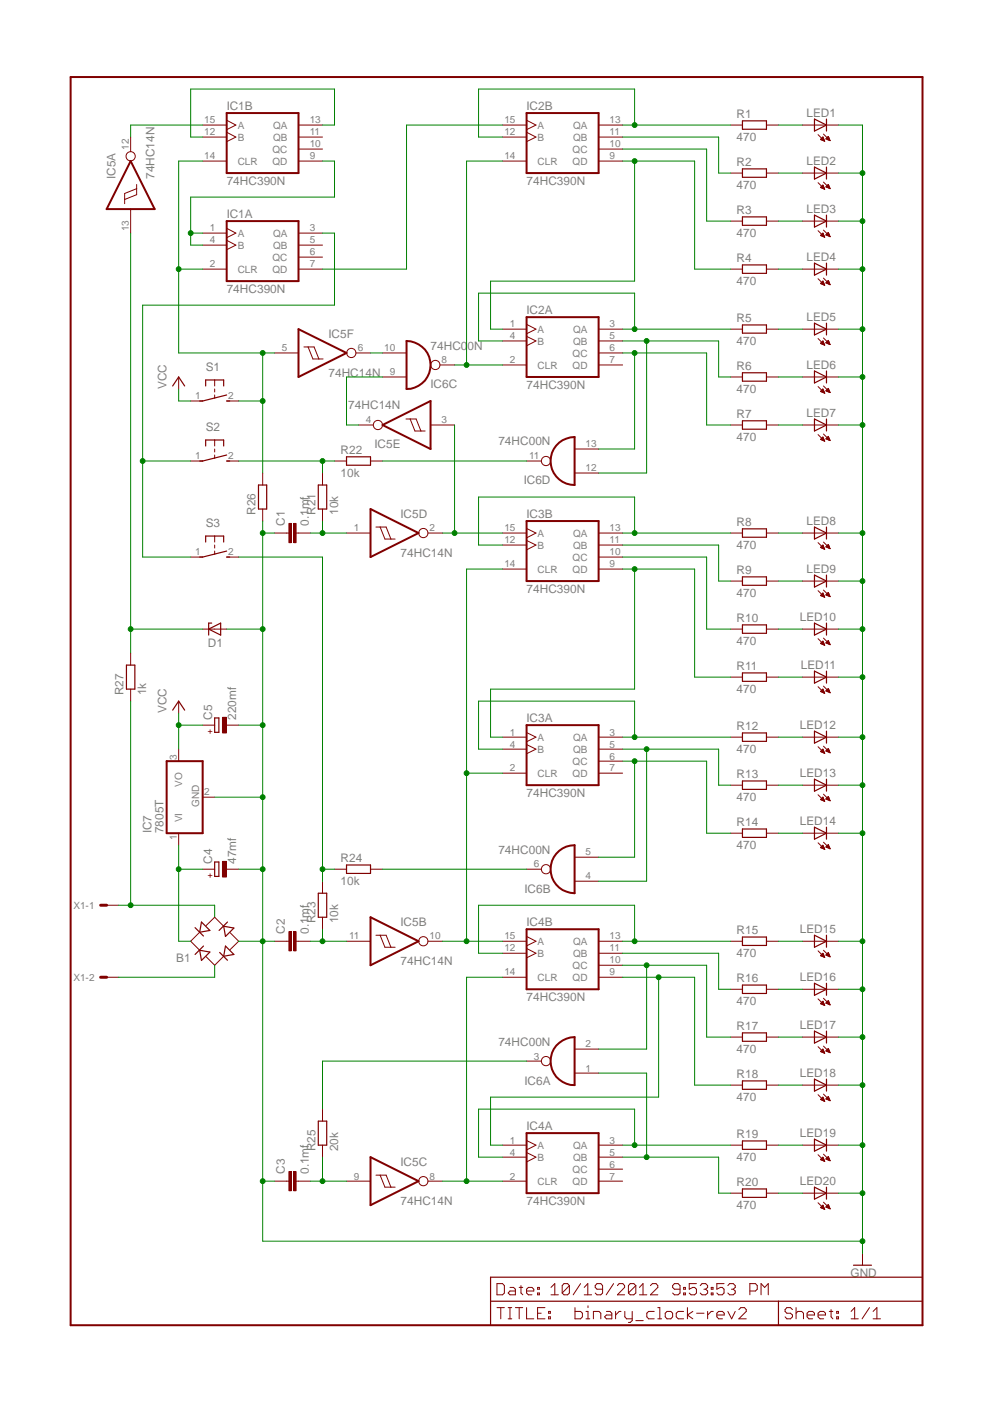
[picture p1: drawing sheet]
<svg xmlns="http://www.w3.org/2000/svg" width="210mm" height="297mm" viewBox="0 0 210 297" stroke-linecap="round" stroke-linejoin="round" font-family="sans-serif">
<defs><g id="words">
<g font-size="2.5" fill="#808080">
<text x="48" y="23.3">IC1B</text>
<text x="111.4" y="23.3">IC2B</text>
<text x="155.9" y="29.8">470</text>
<text x="155.9" y="24.9">R1</text>
<text x="170.6" y="24.7">LED1</text>
<text x="155.9" y="35.1">R2</text>
<text x="170.6" y="34.8">LED2</text>
<text x="24.5" y="37.9" transform="rotate(-90 24.5 37.9)">IC5A</text>
<text x="32.7" y="37.9" transform="rotate(-90 32.7 37.9)">74HC14N</text>
<text x="48" y="39.2">74HC390N</text>
<text x="111.4" y="39.2">74HC390N</text>
<text x="155.9" y="39.9">470</text>
<text x="48" y="46.1">IC1A</text>
<text x="155.9" y="45.3">R3</text>
<text x="170.6" y="45">LED3</text>
<text x="155.9" y="50.1">470</text>
<text x="155.9" y="55.4">R4</text>
<text x="170.6" y="55.2">LED4</text>
<text x="48" y="62">74HC390N</text>
<text x="155.9" y="60.2">470</text>
<text x="69.5" y="71.5">IC5F</text>
<text x="111.4" y="66.5">IC2A</text>
<text x="155.9" y="68.1">R5</text>
<text x="170.6" y="67.9">LED5</text>
<text x="91.1" y="74">74HC00N</text>
<text x="155.9" y="72.9">470</text>
<text x="170.6" y="78">LED6</text>
<text x="35.3" y="82.3" transform="rotate(-90 35.3 82.3)">VCC</text>
<text x="43.5" y="78.5">S1</text>
<text x="69.5" y="79.8">74HC14N</text>
<text x="91.1" y="82.2">IC6C</text>
<text x="111.4" y="82.3">74HC390N</text>
<text x="155.9" y="83.1">470</text>
<text x="155.9" y="78.3">R6</text>
<text x="73.7" y="86.6">74HC14N</text>
<text x="155.9" y="88.4">R7</text>
<text x="170.6" y="88.1">LED7</text>
<text x="43.5" y="91.2">S2</text>
<text x="79.2" y="94.9">IC5E</text>
<text x="105.5" y="94.2">74HC00N</text>
<text x="155.9" y="93.2">470</text>
<text x="72.1" y="100.8">10k</text>
<text x="72.1" y="96.1">R22</text>
<text x="110.8" y="102.5">IC6D</text>
<text x="43.5" y="111.5">S3</text>
<text x="54.1" y="109" transform="rotate(-90 54.1 109)">R26</text>
<text x="60.2" y="111.3" transform="rotate(-90 60.2 111.3)">C1</text>
<text x="65.3" y="111.3" transform="rotate(-90 65.3 111.3)">0.1mf</text>
<text x="66.8" y="109" transform="rotate(-90 66.8 109)">R21</text>
<text x="71.5" y="109" transform="rotate(-90 71.5 109)">10k</text>
<text x="84.8" y="109.6">IC5D</text>
<text x="111.4" y="109.6">IC3B</text>
<text x="155.9" y="111.3">R8</text>
<text x="170.6" y="111">LED8</text>
<text x="84.8" y="117.9">74HC14N</text>
<text x="155.9" y="116.1">470</text>
<text x="111.4" y="125.5">74HC390N</text>
<text x="155.9" y="121.5">R9</text>
<text x="170.6" y="121.2">LED9</text>
<text x="155.9" y="126.2">470</text>
<text x="155.9" y="131.6">R10</text>
<text x="169.2" y="131.3">LED10</text>
<text x="44" y="136.8">D1</text>
<text x="155.9" y="136.4">470</text>
<text x="155.9" y="141.8">R11</text>
<text x="169.5" y="141.5">LED11</text>
<text x="26.1" y="147.1" transform="rotate(-90 26.1 147.1)">R27</text>
<text x="30.9" y="147.1" transform="rotate(-90 30.9 147.1)">1k</text>
<text x="155.9" y="146.6">470</text>
<text x="35.3" y="150.9" transform="rotate(-90 35.3 150.9)">VCC</text>
<text x="44.9" y="152.3" transform="rotate(-90 44.9 152.3)">C5</text>
<text x="50" y="152.3" transform="rotate(-90 50 152.3)">220mf</text>
<text x="111.4" y="152.8">IC3A</text>
<text x="155.9" y="154.5">R12</text>
<text x="169.2" y="154.2">LED12</text>
<text x="155.9" y="159.3">470</text>
<text x="155.9" y="164.6">R13</text>
<text x="169.2" y="164.3">LED13</text>
<text x="111.4" y="168.7">74HC390N</text>
<text x="155.9" y="169.4">470</text>
<text x="32.1" y="176.3" transform="rotate(-90 32.1 176.3)">IC7</text>
<text x="34.6" y="176.3" transform="rotate(-90 34.6 176.3)">7805T</text>
<text x="155.9" y="179.6">470</text>
<text x="155.9" y="174.8">R14</text>
<text x="169.2" y="174.5">LED14</text>
<text x="44.9" y="182.8" transform="rotate(-90 44.9 182.8)">C4</text>
<text x="50" y="182.8" transform="rotate(-90 50 182.8)">47mf</text>
<text x="72.1" y="182.4">R24</text>
<text x="105.5" y="180.6">74HC00N</text>
<text x="72.1" y="187.2">10k</text>
<text x="111" y="188.8">IC6B</text>
<text x="60.2" y="197.6" transform="rotate(-90 60.2 197.6)">C2</text>
<text x="65.3" y="197.6" transform="rotate(-90 65.3 197.6)">0.1mf</text>
<text x="66.8" y="195.3" transform="rotate(-90 66.8 195.3)">R23</text>
<text x="71.5" y="195.3" transform="rotate(-90 71.5 195.3)">10k</text>
<text x="84.8" y="196">IC5B</text>
<text x="111.4" y="196">IC4B</text>
<text x="155.9" y="197.6">R15</text>
<text x="169.2" y="197.4">LED15</text>
<text x="37.3" y="203.5">B1</text>
<text x="155.9" y="202.4">470</text>
<text x="84.8" y="204.2">74HC14N</text>
<text x="155.9" y="207.8">R16</text>
<text x="169.2" y="207.5">LED16</text>
<text x="111.4" y="211.8">74HC390N</text>
<text x="155.9" y="212.6">470</text>
<text x="105.5" y="221.2">74HC00N</text>
<text x="155.9" y="217.9">R17</text>
<text x="169.2" y="217.7">LED17</text>
<text x="155.9" y="222.7">470</text>
<text x="169.2" y="227.8">LED18</text>
<text x="111" y="229.4">IC6A</text>
<text x="155.9" y="232.9">470</text>
<text x="155.9" y="228.1">R18</text>
<text x="111.4" y="239.1">IC4A</text>
<text x="66.8" y="243.5" transform="rotate(-90 66.8 243.5)">R25</text>
<text x="71.5" y="243.5" transform="rotate(-90 71.5 243.5)">20k</text>
<text x="155.9" y="245.6">470</text>
<text x="155.9" y="240.8">R19</text>
<text x="169.2" y="240.5">LED19</text>
<text x="60.2" y="248.4" transform="rotate(-90 60.2 248.4)">C3</text>
<text x="65.3" y="248.4" transform="rotate(-90 65.3 248.4)">0.1mf</text>
<text x="84.8" y="246.7">IC5C</text>
<text x="155.9" y="251">R20</text>
<text x="169.2" y="250.7">LED20</text>
<text x="84.8" y="255">74HC14N</text>
<text x="111.4" y="255">74HC390N</text>
<text x="155.9" y="255.7">470</text>
<text x="180" y="270.2">GND</text>
</g>
<g font-size="2.1" fill="#808080">
<text x="43.2" y="28.6">12</text>
<text x="43.2" y="26.1">15</text>
<text x="50.3" y="29.8">B</text>
<text x="50.3" y="27.2">A</text>
<text x="57.8" y="29.8">QB</text>
<text x="57.8" y="27.2">QA</text>
<text x="65.5" y="28.6">11</text>
<text x="65.5" y="26.1">13</text>
<text x="106.7" y="26.1">15</text>
<text x="106.7" y="28.6">12</text>
<text x="113.7" y="27.2">A</text>
<text x="113.7" y="29.8">B</text>
<text x="121.3" y="27.2">QA</text>
<text x="121.3" y="29.8">QB</text>
<text x="129" y="26.1">13</text>
<text x="129" y="28.6">11</text>
<text x="27.3" y="31.8" transform="rotate(-90 27.3 31.8)">12</text>
<text x="43.2" y="33.7">14</text>
<text x="50.3" y="34.8">CLR</text>
<text x="57.7" y="32.3">QC</text>
<text x="57.7" y="34.8">QD</text>
<text x="65.5" y="31.2">10</text>
<text x="65.5" y="33.7">9</text>
<text x="106.7" y="33.7">14</text>
<text x="113.7" y="34.8">CLR</text>
<text x="121.2" y="32.3">QC</text>
<text x="121.2" y="34.8">QD</text>
<text x="129" y="31.2">10</text>
<text x="129" y="33.7">9</text>
<text x="27.3" y="48.9" transform="rotate(-90 27.3 48.9)">13</text>
<text x="44.4" y="48.9">1</text>
<text x="44.4" y="51.5">4</text>
<text x="50.3" y="50.1">A</text>
<text x="50.3" y="52.6">B</text>
<text x="57.8" y="50.1">QA</text>
<text x="57.8" y="52.6">QB</text>
<text x="65.5" y="48.9">3</text>
<text x="65.5" y="51.5">5</text>
<text x="44.4" y="56.6">2</text>
<text x="50.3" y="57.7">CLR</text>
<text x="57.7" y="55.2">QC</text>
<text x="57.7" y="57.7">QD</text>
<text x="65.5" y="54">6</text>
<text x="65.5" y="56.6">7</text>
<text x="107.9" y="69.3">1</text>
<text x="107.9" y="71.8">4</text>
<text x="113.7" y="70.4">A</text>
<text x="121.3" y="70.4">QA</text>
<text x="129" y="69.3">3</text>
<text x="129" y="71.8">5</text>
<text x="59.6" y="74.3">5</text>
<text x="75.7" y="74.3">6</text>
<text x="81.3" y="74.3">10</text>
<text x="93.4" y="76.9">8</text>
<text x="107.9" y="76.9">2</text>
<text x="113.7" y="78">CLR</text>
<text x="113.7" y="72.9">B</text>
<text x="121.2" y="75.5">QC</text>
<text x="121.2" y="78">QD</text>
<text x="121.3" y="72.9">QB</text>
<text x="129" y="74.3">6</text>
<text x="129" y="76.9">7</text>
<text x="82.5" y="79.4">9</text>
<text x="41.3" y="84.5">1</text>
<text x="48.3" y="84.5">2</text>
<text x="77.4" y="89.6">4</text>
<text x="93.4" y="89.6">3</text>
<text x="123.9" y="94.7">13</text>
<text x="41.3" y="97.2">1</text>
<text x="48.3" y="97.2">2</text>
<text x="112" y="97.2">11</text>
<text x="123.9" y="99.7">12</text>
<text x="74.9" y="112.4">1</text>
<text x="90.9" y="112.4">2</text>
<text x="106.7" y="112.4">15</text>
<text x="113.7" y="113.5">A</text>
<text x="121.3" y="113.5">QA</text>
<text x="129" y="112.4">13</text>
<text x="41.3" y="117.5">1</text>
<text x="48.3" y="117.5">2</text>
<text x="106.7" y="115">12</text>
<text x="113.7" y="116.1">B</text>
<text x="121.2" y="118.6">QC</text>
<text x="121.3" y="116.1">QB</text>
<text x="129" y="115">11</text>
<text x="129" y="117.5">10</text>
<text x="106.7" y="120.1">14</text>
<text x="113.7" y="121.2">CLR</text>
<text x="121.2" y="121.2">QD</text>
<text x="129" y="120.1">9</text>
<text x="107.9" y="155.6">1</text>
<text x="129" y="155.6">3</text>
<text x="37.4" y="160.7" transform="rotate(-90 37.4 160.7)">3</text>
<text x="107.9" y="158.2">4</text>
<text x="113.7" y="156.7">A</text>
<text x="113.7" y="159.3">B</text>
<text x="121.2" y="161.8">QC</text>
<text x="121.3" y="156.7">QA</text>
<text x="121.3" y="159.3">QB</text>
<text x="129" y="158.2">5</text>
<text x="129" y="160.7">6</text>
<text x="38.6" y="166.4" transform="rotate(-90 38.6 166.4)">VO</text>
<text x="107.9" y="163.2">2</text>
<text x="113.7" y="164.3">CLR</text>
<text x="121.2" y="164.3">QD</text>
<text x="129" y="163.2">7</text>
<text x="38.6" y="173.9" transform="rotate(-90 38.6 173.9)">VI</text>
<text x="42.1" y="170.7" transform="rotate(-90 42.1 170.7)">GND</text>
<text x="43.2" y="168.3">2</text>
<text x="37.4" y="177.8" transform="rotate(-90 37.4 177.8)">1</text>
<text x="113" y="183.5">6</text>
<text x="123.9" y="181">5</text>
<text x="123.9" y="186.1">4</text>
<text x="15.5" y="192.3">X1-1</text>
<text x="73.9" y="198.8">11</text>
<text x="90.9" y="198.8">10</text>
<text x="106.7" y="198.8">15</text>
<text x="106.7" y="201.3">12</text>
<text x="113.7" y="199.9">A</text>
<text x="113.7" y="202.4">B</text>
<text x="121.3" y="199.9">QA</text>
<text x="121.3" y="202.4">QB</text>
<text x="129" y="198.8">13</text>
<text x="129" y="201.3">11</text>
<text x="129" y="203.8">10</text>
<text x="15.5" y="207.5">X1-2</text>
<text x="106.7" y="206.4">14</text>
<text x="113.7" y="207.5">CLR</text>
<text x="121.2" y="205">QC</text>
<text x="121.2" y="207.5">QD</text>
<text x="129" y="206.4">9</text>
<text x="123.9" y="221.6">2</text>
<text x="113" y="224.2">3</text>
<text x="123.9" y="226.7">1</text>
<text x="107.9" y="241.9">1</text>
<text x="107.9" y="244.5">4</text>
<text x="113.7" y="243">A</text>
<text x="113.7" y="245.6">B</text>
<text x="121.3" y="243">QA</text>
<text x="121.3" y="245.6">QB</text>
<text x="129" y="241.9">3</text>
<text x="129" y="244.5">5</text>
<text x="74.9" y="249.6">9</text>
<text x="90.9" y="249.6">8</text>
<text x="107.9" y="249.6">2</text>
<text x="113.7" y="250.7">CLR</text>
<text x="121.2" y="248.1">QC</text>
<text x="121.2" y="250.7">QD</text>
<text x="129" y="247">6</text>
<text x="129" y="249.6">7</text>
</g>
<g font-size="1.8" fill="#800000">
<text x="43.9" y="155.3">+</text>
<text x="43.9" y="185.8">+</text>
</g>
</g></defs>
<g fill="none" stroke="#800000" stroke-width=".25">
<path d="M157.1 25.6h5.1v1.7h-5.1zM157.1 35.7h5.1v1.8h-5.1zM172.3 25.2l2.6 1.3-2.6 1.2zM172.3 35.3l2.6 1.3-2.6 1.3zM174.9 25.2v2.5M174.9 35.3v2.6M157.1 45.9h5.1v1.8h-5.1zM157.1 56h5.1v1.8h-5.1zM172.3 45.5l2.6 1.3-2.6 1.2zM172.3 55.7l2.6 1.2-2.6 1.3zM174.9 45.5v2.5M174.9 55.7v2.5"/>
<path d="M157.1 68.7h5.1v1.8h-5.1zM157.1 78.9h5.1v1.7h-5.1zM172.3 68.4l2.6 1.2-2.6 1.3zM172.3 78.5l2.6 1.3-2.6 1.2zM174.9 68.4v2.5M174.9 78.5v2.5M73.3 96.6h5.1v1.8h-5.1zM157.1 89h5.1v1.8h-5.1zM172.3 88.6l2.6 1.3-2.6 1.3zM174.9 88.6v2.6M67.4 102.6h1.7v5.1h-1.7zM157.1 111.9h5.1v1.8h-5.1z"/>
<path d="M172.3 111.5l2.6 1.3-2.6 1.2zM174.9 111.5v2.5M157.1 122h5.1v1.8h-5.1zM157.1 132.2h5.1v1.8h-5.1zM172.3 121.7l2.6 1.2-2.6 1.3zM172.3 131.8l2.6 1.3-2.6 1.3zM174.9 121.7v2.5M174.9 131.8v2.6M157.1 142.4h5.1v1.7h-5.1zM157.1 155.1h5.1v1.7h-5.1zM172.3 142l2.6 1.3-2.6 1.2zM172.3 154.7l2.6 1.3-2.6 1.2z"/>
<path d="M174.9 142v2.5M174.9 154.7v2.5M157.1 165.2h5.1v1.8h-5.1zM157.1 175.4h5.1v1.8h-5.1zM172.3 164.8l2.6 1.3-2.6 1.3zM172.3 175l2.6 1.3-2.6 1.2zM174.9 164.8v2.6M174.9 175v2.5M67.4 189h1.7v5.1h-1.7zM73.3 183h5.1v1.8h-5.1zM157.1 198.2h5.1v1.8h-5.1zM172.3 197.9l2.6 1.2-2.6 1.3z"/>
<path d="M174.9 197.9v2.5M157.1 208.4h5.1v1.8h-5.1zM157.1 218.5h5.1v1.8h-5.1zM172.3 208l2.6 1.3-2.6 1.3zM172.3 218.1l2.6 1.3-2.6 1.3zM174.9 208v2.6M174.9 218.1v2.6M67.4 237.2h1.7v5.1h-1.7zM157.1 228.7h5.1v1.8h-5.1zM172.3 228.3l2.6 1.3-2.6 1.2zM174.9 228.3v2.5M157.1 241.4h5.1v1.8h-5.1z"/>
<path d="M157.1 251.5h5.1v1.8h-5.1zM172.3 241l2.6 1.3-2.6 1.2zM172.3 251.2l2.6 1.2-2.6 1.3zM174.9 241v2.5M174.9 251.2v2.5M103.8 275.3h91.4M164.7 275.3v5.1M180.6 267.7h3.8M195.2 270.2h-91.4v10.2"/>
</g>
<g fill="none" stroke="#800000" stroke-width=".42">
<path d="M14.9 16.3h180.3v264.1h-180.3zM27.6 34.1l5.1 10.1h-10.1zM48 23.9h15.2v12.7h-15.2zM111.4 23.9h15.3v12.7h-15.3zM48 46.8h15.2v12.7h-15.2zM63.2 69.6l10.1 5.1-10.1 5.1zM86 72.1a5.1 5.1 0 0 1 5.1 5.1 5.1 5.1 0 0 1-5.1 5.1zM111.4 67.1h15.3v12.7h-15.3zM80.9 89.9l10.2-5.1v10.2zM117.7 94.3a5 5 0 0 1 3.9-1.8v10.1a5.1 5.1 0 0 1-4.6-2.9 5.1 5.1 0 0 1 .7-5.4zM78.4 107.7l10.2 5.1-10.2 5.1zM111.4 110.2h15.3v12.7h-15.3z"/>
<path d="M111.4 153.4h15.3v12.7h-15.3zM78.4 194.1l10.2 5-10.2 5.1zM111.4 196.6h15.3v12.7h-15.3zM117.7 180.6a5 5 0 0 1 3.9-1.8v10.2a5.1 5.1 0 0 1-4.6-3 5.1 5.1 0 0 1 .7-5.4zM111.4 239.7h15.3v12.7h-15.3zM117.7 221.2a5.4 5.4 0 0 1 3.9-1.8v10.2a5.1 5.1 0 0 1-4.6-3 5.1 5.1 0 0 1 .7-5.4zM78.4 244.8l10.2 5.1-10.2 5.1z"/>
</g>
<g fill="none" stroke="#800000" stroke-width=".21">
<path d="M27.6 29v3.1M28.9 39.9l-2.5 1v2.2M28.9 39v2.2l-2.5 1M42.9 26.5h5.1M42.9 29h5.1M42.9 34.1h5.1M48 25.4l1.9 1.1-1.9 .9M48 28l1.9 1-1.9 1M63.2 26.5h5M63.2 29h5M63.2 34.1h5M63.2 31.5h5"/>
<path d="M106.3 26.5h5.1M106.3 29h5.1M106.3 34.1h5.1M111.4 25.4l2 1.1-2 .9M111.4 28l2 1-2 1M126.7 26.5h5M126.7 29h5M126.7 34.1h5M126.7 31.5h5M154.6 26.5h2.5M154.6 36.6h2.5M162.2 26.5h2.5"/>
<path d="M162.2 36.6h2.5M169.8 26.5h7.6M169.8 36.6h7.6M173.1 28.5l1.4 1.4M173.1 38.7l1.4 1.3M173.6 39.7l.5-.5 .4 .8zM173.7 39.7h.7M173.7 29.5h.7M173.7 29.4h.6M173.7 39.6h.6M173.8 29.3h.5M173.8 39.5h.5"/>
<path d="M173.8 39.8h.6M173.9 29.3h.3M173.9 29.6h.5M173.9 39.4h.3M173.9 29.2h.3M174 39.3h.2M174 29.1h.2M174 39.8h.4M174.1 39.2h.1M174.1 29l-.5 .5 .9 .4M174.1 29l.4 .9M174.1 29.7h.4"/>
<path d="M174.1 29h.1M174.2 28.4l1.4 1.4M174.2 38.5l1.4 1.4M174.2 39.9h.3M174.3 29.8h.2M174.8 29.4l.8 .4M174.8 29.4l.5-.5 .3 .9M174.8 39.5l.8 .4M174.8 29.3h.7M174.8 39.5h.7M174.9 29.3h.5M174.9 39.6h.6"/>
<path d="M174.9 29.4h.6M174.9 39.4h.5M175 29.2h.4M175 39.3h.4M175 29.1h.4M175.1 39.7h.5M175.1 39.2h.2M175.1 29.5h.5M175.1 29h.2M175.2 39.1h.1M175.2 28.9h.1M175.3 39.8h.3"/>
<path d="M175.3 39l-.5 .5M175.3 39l.3 .9M175.3 39h.1M175.3 29.6h.3M175.5 39.8h.1M175.6 29.7h.1M27.6 44.2v5.1M42.9 56.9h5.1M42.9 49.3h5.1M42.9 51.9h5.1M48 48.3l1.9 1-1.9 1M48 50.8l1.9 1.1-1.9 .9"/>
<path d="M63.2 56.9h5M63.2 49.3h5M63.2 51.9h5M63.2 54.4h5M154.6 46.8h2.5M154.6 56.9h2.5M162.2 46.8h2.5M162.2 56.9h2.5M169.8 46.8h7.6M169.8 56.9h7.6M173.1 48.8l1.4 1.4M173.1 59l1.4 1.4"/>
<path d="M173.6 49.8l.5-.5 .4 .9zM173.7 49.8h.6M173.7 60h.7M173.7 59.9h.6M173.7 49.7h.6M173.8 49.9h.6M173.8 59.8h.5M173.8 49.6h.4M173.9 59.7h.3M173.9 49.5h.3M173.9 59.6h.3M174 50h.4"/>
<path d="M174 49.4h.2M174 59.6h.2M174.1 49.4h.1M174.1 59.5l-.5 .5 .9 .4M174.1 59.5l.4 .9M174.1 59.5h.1M174.2 50h.3M174.2 48.7l1.4 1.4M174.2 58.8l1.4 1.4M174.4 50.1h.1M174.5 40h.1M174.8 49.7l.8 .4"/>
<path d="M174.8 49.7l.5-.5 .3 .9M174.8 59.9l.5-.5 .3 .8zM174.8 49.7h.7M174.8 59.8h.7M174.8 49.6h.7M174.9 59.7h.5M174.9 49.5h.5M174.9 59.9h.6M175 59.6h.4M175 49.8h.5M175 49.4h.4M175.1 49.4h.2"/>
<path d="M175.1 60h.5M175.1 59.5h.2M175.2 49.2h.1M175.2 49.9h.4M175.2 59.4h.1M175.4 50h.2M175.6 50h.1M58.1 74.7h5.1M64.3 73.4h2.2l1 2.5M65.2 73.4l1 2.5h2.2M75.3 74.7h3.1M80.9 79.8h5.1"/>
<path d="M80.9 74.7h5.1M93.1 77.2h3.1M106.3 69.6h5.1M106.3 72.1h5.1M106.3 77.2h5.1M111.4 68.6l2 1-2 1M111.4 71.2l2 .9-2 1.1M126.7 69.6h5M126.7 72.1h5M126.7 77.2h5M126.7 74.7h5M154.6 69.6h2.5"/>
<path d="M154.6 79.8h2.5M162.2 69.6h2.5M162.2 79.8h2.5M169.8 69.6h7.6M169.8 79.8h7.6M173.1 71.6l1.4 1.4M173.7 72.6h.6M173.7 72.7h.7M173.7 72.5h.6M173.9 72.4h.3M173.9 60.1h.5M173.9 72.8h.5"/>
<path d="M173.9 72.3h.3M174 72.3h.2M174.1 60.2h.4M174.1 72.1l-.5 .5 .9 .4M174.1 72.1l.4 .9M174.1 72.2h.1M174.2 72.9h.3M174.2 71.5l1.4 1.4M174.3 60.3h.2M174.4 73h.1M174.8 72.5h.7M174.8 72.5l.8 .4"/>
<path d="M174.8 72.5l.5-.5 .3 .9M174.9 72.4h.5M175 72.6h.5M175 72.3h.4M175.1 72.2h.2M175.2 72.7h.4M175.2 72.1h.1M175.3 60.1h.3M175.4 72.8h.2M175.6 60.2h.1M175.6 72.9h.1M70.8 97.5h2.5"/>
<path d="M75.9 89.9h3.1M78.4 97.5h2.5M85.9 88.6h2.2l1 2.6M86.8 88.6l1 2.6h2.2M91.1 89.9h5.1M111.4 97.5h3.1M121.6 95h5.1M154.6 89.9h2.5M162.2 89.9h2.5M169.8 89.9h7.6M173.1 81.8l1.4 1.4M173.1 91.9l1.4 1.4"/>
<path d="M173.6 82.8l.5-.5 .4 .9zM173.6 93l.5-.5 .4 .8zM173.7 82.8h.7M173.7 93h.6M173.7 82.8h.6M173.7 92.9h.6M173.8 82.7h.5M173.8 93h.6M173.8 92.8h.5M173.9 82.9h.5M173.9 82.6h.3M173.9 92.7h.3"/>
<path d="M173.9 82.5h.3M174 92.6h.2M174 82.4h.2M174 93.1h.4M174.1 83h.3M174.1 92.5h.1M174.2 93.2h.3M174.2 81.7l1.4 1.4M174.2 91.8l1.4 1.4M174.3 83.1h.2M174.4 93.3h.1M174.5 83.2h.1"/>
<path d="M174.8 82.7l.8 .4M174.8 82.7l.5-.5 .3 .9M174.8 82.7h.7M174.8 92.9h.7M174.8 92.8h.7M174.9 82.8h.6M174.9 82.6h.5M174.9 92.7h.5M175 82.5h.4M175 92.6h.4M175 82.4h.3M175 93h.6"/>
<path d="M175.1 82.8h.5M175.1 92.5h.2M175.2 82.3h.1M175.2 92.4h.1M175.3 82.2h.1M175.3 93h.3M175.3 92.3l-.5 .5 .8 .4M175.3 92.3l.3 .9M175.3 92.3h.1M175.3 82.9h.3M175.4 93.1h.2M175.5 83h.1"/>
<path d="M60.6 112.8h.5M62.7 112.8h.5M68.2 100.1v2.5M68.2 107.7v2.5M73.3 112.8h5.1M79.5 111.5h2.2l1 2.5M80.4 111.5l1 2.5h2.2M90.6 112.8h3M106.3 112.8h5.1M106.3 115.3h5.1M111.4 111.8l2 1-2 1M111.4 114.3l2 1-2 1"/>
<path d="M121.6 100.1h5.1M126.7 112.8h5M126.7 115.3h5M126.7 117.9h5M154.6 112.8h2.5M162.2 112.8h2.5M169.8 112.8h7.6M173.1 114.8l1.4 1.4M173.6 115.8l.5-.5 .4 .9zM173.7 115.8h.6M173.7 115.7h.6M173.8 115.9h.6"/>
<path d="M173.8 115.6h.4M173.9 115.5h.3M173.9 116h.5M174 115.4h.2M174.1 115.4h.1M174.2 116.1h.3M174.2 114.7l1.4 1.4M174.4 116.2h.1M174.8 115.7l.8 .4M174.8 115.7l.5-.5 .3 .9M174.8 115.7h.7M174.8 115.6h.7"/>
<path d="M174.9 115.5h.5M175 115.8h.5M175 115.4h.4M175.1 115.4h.2M175.2 115.9h.4M175.2 115.3h.1M175.4 116h.2M175.6 116.1h.1M106.3 120.4h5.1M126.7 120.4h5M154.6 122.9h2.5M154.6 133.1h2.5"/>
<path d="M162.2 122.9h2.5M162.2 133.1h2.5M169.8 122.9h7.6M169.8 133.1h7.6M173.1 125l1.4 1.4M173.1 135.1l1.4 1.4M173.6 136.1l.9 .4M173.6 136.1l.5-.5 .4 .9M173.6 136.1h.7M173.7 126h.7M173.7 125.9h.6M173.7 136.1h.6"/>
<path d="M173.8 125.9h.5M173.8 136h.5M173.8 136.2h.6M173.9 125.8h.3M173.9 126.1h.5M173.9 135.9h.3M173.9 125.6h.3M174 135.8h.2M174 125.6h.2M174 136.3h.4M174.1 135.7h.1M174.1 125.5l-.5 .5 .9 .4"/>
<path d="M174.1 125.5l.4 .9M174.1 126.2h.4M174.1 125.5h.1M174.2 124.8l1.4 1.4M174.2 135l1.4 1.4M174.2 136.4h.3M174.3 126.3h.2M174.5 136.5h.1M174.8 125.9l.8 .3M174.8 125.9l.5-.6 .3 .9M174.8 125.9h.7M174.8 136h.7"/>
<path d="M174.9 125.8h.5M174.9 136.1h.6M174.9 125.9h.6M174.9 135.9h.5M175 125.6h.4M175 135.8h.4M175 136.1h.6M175.1 135.7h.2M175.1 126h.5M175.1 125.5h.2M175.2 135.6h.1M175.2 125.4h.1"/>
<path d="M175.3 136.2h.3M175.3 135.5l-.5 .5 .8 .4M175.3 135.5l.3 .9M175.3 135.5h.1M175.3 126.1h.3M175.5 136.3h.1M175.6 126.2h.1M106.3 156h5.1M106.3 158.5h5.1M111.4 155l2 1-2 .9M111.4 157.5l2 1-2 1M126.7 156h5"/>
<path d="M126.7 158.5h5M154.6 143.3h2.5M154.6 156h2.5M162.2 143.3h2.5M162.2 156h2.5M169.8 143.3h7.6M169.8 156h7.6M173.1 145.3l1.4 1.4M173.1 158l1.4 1.4M173.6 146.3l.5-.5 .4 .9zM173.6 159l.5-.5 .4 .9zM173.7 146.3h.6"/>
<path d="M173.7 159h.6M173.7 146.2h.6M173.7 158.9h.6M173.8 146.3h.6M173.8 159.1h.6M173.8 146.1h.4M173.8 158.8h.4M173.9 146h.3M173.9 158.7h.3M174 146.5h.4M174 145.9h.2M174 159.2h.4"/>
<path d="M174 158.6h.2M174.1 145.8h.1M174.1 158.5h.1M174.2 146.6h.3M174.2 159.3h.3M174.2 145.2l1.4 1.4M174.2 157.9l1.4 1.4M174.4 146.6h.1M174.4 159.3h.1M174.8 146.2l.8 .4M174.8 146.2l.5-.5 .3 .9M174.8 158.9l.8 .4"/>
<path d="M174.8 158.9l.5-.5 .3 .9M174.8 146.2h.7M174.8 158.9h.7M174.8 146.1h.7M174.8 158.8h.7M174.9 146h.5M174.9 158.7h.5M175 146.3h.5M175 145.9h.4M175 159h.6M175 158.6h.4M175.1 145.8h.2"/>
<path d="M175.1 158.5h.2M175.2 158.5h.1M175.2 146.3h.4M175.2 145.8h.1M175.2 159.1h.4M175.4 146.5h.2M175.4 159.2h.2M175.6 146.6h.1M175.6 159.3h.1M106.3 163.6h5.1M126.7 163.6h5M126.7 161h5"/>
<path d="M154.6 166.1h2.5M154.6 176.3h2.5M162.2 166.1h2.5M162.2 176.3h2.5M169.8 166.1h7.6M169.8 176.3h7.6M173.1 168.1l1.4 1.4M173.1 178.3l1.4 1.4M173.6 179.3l.5-.5 .4 .9zM173.7 169.1h.6M173.7 179.3h.7M173.7 179.2h.6"/>
<path d="M173.7 169.2h.7M173.8 169h.5M173.8 179.2h.5M173.9 169h.3M173.9 179.4h.5M173.9 179.1h.3M173.9 169.3h.5M173.9 168.8h.3M173.9 179h.3M174 168.7h.2M174 178.9h.2M174.1 179.5h.3"/>
<path d="M174.1 168.7l-.5 .5 .9 .3M174.1 168.7l.4 .8M174.1 168.7h.1M174.2 169.4h.3M174.2 168l1.4 1.4M174.2 178.2l1.4 1.4M174.3 179.6h.2M174.3 169.5h.2M174.5 179.7h.1M174.8 169h.7M174.8 169l.8 .4M174.8 169l.5-.5 .3 .9"/>
<path d="M174.8 179.2h.7M174.9 169h.5M174.9 179.2h.6M174.9 179.1h.5M175 169.1h.5M175 168.8h.4M175 179h.4M175 168.7h.4M175 178.9h.3M175.1 179.3h.5M175.1 168.7h.2M175.2 169.2h.4"/>
<path d="M175.2 178.8h.1M175.2 168.6h.1M175.3 178.7l-.5 .5 .8 .4M175.3 178.7l.3 .9M175.3 178.7h.1M175.3 179.4h.3M175.4 169.3h.2M175.5 179.5h.1M175.6 169.4h.1M68.2 186.4v2.6M68.2 194.1v2.5M70.8 183.9h2.5"/>
<path d="M73.3 199.1h5.1M78.4 183.9h2.5M79.5 197.9h2.2l1 2.5M80.4 197.9l1 2.5h2.2M90.6 199.1h3M106.3 199.1h5.1M111.4 198.1l2 1-2 1M111.4 183.9h3.1M121.6 186.4h5.1M121.6 181.4h5.1M126.7 199.1h5M154.6 199.1h2.5"/>
<path d="M162.2 199.1h2.5M169.8 199.1h7.6M106.3 201.7h5.1M106.3 206.8h5.1M111.4 200.7l2 1-2 .9M126.7 201.7h5M126.7 206.8h5M126.7 204.2h5M154.6 209.3h2.5M154.6 219.4h2.5M162.2 209.3h2.5M162.2 219.4h2.5"/>
<path d="M169.8 209.3h7.6M169.8 219.4h7.6M173.1 201.2l1.4 1.4M173.1 211.3l1.4 1.4M173.6 202.2l.9 .4M173.6 202.2l.5-.5 .4 .9M173.6 202.2h.7M173.7 212.3h.6M173.7 202.1h.6M173.7 212.4h.7M173.7 212.2h.6M173.8 202.3h.6"/>
<path d="M173.8 202h.5M173.8 212.1h.4M173.9 201.9h.3M173.9 212h.3M173.9 212.5h.5M174 201.8h.2M174 211.9h.2M174 202.4h.4M174.1 201.7h.1M174.1 211.8l-.5 .5 .9 .4M174.1 211.8l.4 .9M174.1 211.8h.1"/>
<path d="M174.2 212.6h.3M174.2 201l1.4 1.4M174.2 202.4h.3M174.2 211.2l1.4 1.4M174.4 212.6h.1M174.5 202.5h.1M174.8 212.2l.8 .4M174.8 212.2l.5-.5 .3 .9M174.8 212.2h.7M174.8 202.1h.7M174.8 202h.7M174.8 212.1h.7"/>
<path d="M174.9 201.9h.5M174.9 212h.5M175 201.8h.4M175 212.3h.5M175 211.9h.4M175 202.2h.6M175.1 201.7h.2M175.1 211.8h.2M175.2 201.6h.1M175.2 212.4h.4M175.2 211.8h.1M175.3 202.3h.3"/>
<path d="M175.3 201.5l-.5 .6 .8 .3M175.3 201.5l.3 .9M175.3 201.5h.1M175.4 212.5h.2M175.5 202.4h.1M175.6 212.6h.1M68.2 234.7v2.5M111.4 224.5h3.1M121.6 227h5.1M121.6 222h5.1M154.6 229.6h2.5M162.2 229.6h2.5"/>
<path d="M169.8 229.6h7.6M173.1 221.4l1.4 1.4M173.1 231.6l1.4 1.4M173.6 222.5l.5-.5 .4 .8zM173.6 232.6l.9 .4M173.6 232.6l.5-.5 .4 .9M173.6 232.6h.7M173.7 222.5h.7M173.7 222.4h.6M173.7 232.5h.6M173.8 222.3h.5M173.8 232.7h.6"/>
<path d="M173.8 232.5h.5M173.9 222.2h.3M173.9 222.6h.5M173.9 232.4h.3M174 232.3h.2M174 222.1h.2M174 232.8h.4M174.1 232.2h.1M174.1 222.7h.4M174.1 222h.1M174.2 221.3l1.4 1.4M174.2 231.5l1.4 1.4"/>
<path d="M174.2 232.9h.3M174.3 222.8h.2M174.5 233h.1M174.8 222.3l.8 .4M174.8 222.3l.5-.5 .3 .9M174.8 222.3h.7M174.8 232.5h.7M174.9 222.2h.5M174.9 222.4h.6M174.9 232.4h.5M175 222.2h.4M175 232.3h.4"/>
<path d="M175 222.1h.4M175 232.6h.6M175.1 232.2h.2M175.1 222.5h.5M175.1 222h.2M175.2 232.1h.1M175.2 221.9h.1M175.3 232.7h.3M175.3 232l.3 .9-.8-.4zM175.3 232h.1M175.3 222.6h.3M175.5 232.8h.1"/>
<path d="M175.6 222.7h.1M68.2 242.3v2.5M73.3 249.9h5.1M79.5 248.6h2.2l1 2.6M80.4 248.6l1 2.6h2.2M90.6 249.9h3M106.3 242.3h5.1M106.3 244.8h5.1M106.3 249.9h5.1M111.4 241.3l2 1-2 1M111.4 243.8l2 1-2 1M126.7 242.3h5"/>
<path d="M126.7 244.8h5M126.7 249.9h5M126.7 247.4h5M154.6 242.3h2.5M154.6 252.4h2.5M162.2 242.3h2.5M162.2 252.4h2.5M169.8 242.3h7.6M169.8 252.4h7.6M173.1 244.3l1.4 1.4M173.1 254.5l1.4 1.4M173.6 245.3l.5-.5 .4 .9z"/>
<path d="M173.6 255.5l.5-.5 .4 .9zM173.7 245.4h.7M173.7 255.5h.6M173.7 245.2h.6M173.7 255.4h.6M173.8 245.2h.5M173.8 255.6h.6M173.8 255.3h.4M173.9 245.4h.5M173.9 245.1h.3M173.9 255.2h.3M174 245h.2"/>
<path d="M174 255.7h.4M174 255.1h.2M174.1 245.5h.3M174.1 244.9h.1M174.1 255h.1M174.2 255.7h.3M174.2 244.2l1.4 1.4M174.2 254.3l1.4 1.4M174.3 245.6h.2M174.4 255.8h.1M174.5 245.7h.1M174.8 255.4l.5-.6 .3 .9z"/>
<path d="M174.8 245.2h.7M174.8 255.4h.7M174.8 255.3h.7M174.9 245.2h.6M174.9 245.1h.5M174.9 255.2h.5M175 245h.4M175 255.5h.6M175 255.1h.4M175.1 245.4h.5M175.1 244.9h.2M175.1 255h.2"/>
<path d="M175.2 244.8h.1M175.2 254.9h.1M175.2 255.6h.4M175.3 244.7l-.5 .5 .8 .4M175.3 244.7l.3 .9M175.3 244.7h.1M175.3 245.4h.3M175.4 255.7h.2M175.5 245.5h.1M175.6 255.7h.1M105.2 271.6h1.1l.4 .4v1.6l-.4 .3h-1.1zM105.2 276.6h1.5"/>
<path d="M106 276.6v2.4M107.5 276.6h.8M107.5 279h.8M107.9 272.4h.8l.4 .4v1.1h-1.2l-.4-.3 .4-.5h1.2M107.9 276.6v2.4M109.1 276.6h1.5M109.9 272.4h.7M109.9 276.6v2.4M110.2 272v1.6l.4 .3M111.4 273.1h1.5v-.3l-.3-.4h-.8l-.4 .4v.8l.4 .3h.8M111.4 276.6v2.4h1.5M113.7 273.6h.4v.3h-.4z"/>
<path d="M113.7 272.4h.4v.4h-.4zM113.7 277.8h.8M115.3 276.6h-1.6v2.4h1.6M116.1 277.5h.4v.3h-.4zM116.1 278.6h.4v.4h-.4zM116.6 273.9h1.6M116.6 272.4l.8-.8v2.3M120.5 272v1.6l-.4 .3h-.8l-.3-.3M120.5 272l-.4-.4h-.8l-.3 .4v1.6M120.5 272l-1.5 1.6M121.7 276.6v2.4h1.2l.3-.4v-.8l-.3-.3h-1.2M122.9 271.6l-1.6 2.3"/>
<path d="M123.6 273.9h1.6M123.6 272.4l.8-.8v2.3M124 279h.8M124 277.5h.4v1.5M124.4 276.3v.3M125.6 279v-1.5h1.1l.4 .3v1.2M127.5 272.8h-1.2l-.4-.4v-.4l.4-.4h.8l.4 .4v1.6l-.4 .3h-.8l-.4-.3M128.3 277.5h.8l.4 .3v1.2h-1.2l-.4-.4 .4-.4h1.2M129.8 271.6l-1.5 2.3M130.3 277.5v1.5M130.6 272l.4-.4h.8l.4 .4v.4l-1.6 1.5h1.6M131.4 277.5h-.4l-.7 .7"/>
<path d="M132.2 277.5v1.1l.4 .4h1.2M133.8 277.5v1.9l-.5 .4h-.3M134.5 272v1.6l-.4 .3h-.8l-.3-.3M134.5 272l-.4-.4h-.8l-.3 .4v1.6M134.5 272l-1.5 1.6M134.5 279.4h1.6M135.3 273.9h1.6M135.3 272.4l.8-.8v2.3M137.6 272l.4-.4h.8l.4 .4v.4l-1.6 1.5h1.6M138.4 277.5h-1.2l-.3 .3v.8l.3 .4h1.2M139.2 276.6h.4v2.4M139.2 279h.8"/>
<path d="M140.8 277.8l.3-.3h.8l.4 .3v.8l-.4 .4h-.8l-.3-.4zM143.9 272.8h-1.2l-.4-.4v-.4l.4-.4h.8l.4 .4v1.6l-.4 .3h-.8l-.4-.3M144.7 273.6h.3v.3h-.3zM144.7 272.4h.3v.4h-.3zM144.7 277.5h-1.2l-.4 .3v.8l.4 .4h1.2M145.5 276.6v2.4M146.6 277.5l-1.1 .7 1.1 .8M147.4 271.6h-1.6v1.2l.8-.4h.4l.4 .4v.8l-.4 .3h-.8l-.4-.3M147.4 277.8h1.6M148.2 272l.3-.4h.8l.4 .4v.4l-.4 .4M148.9 272.8h.4M149.3 272.8l.4 .3v.5l-.4 .3h-.8l-.3-.3"/>
<path d="M149.7 277.5v1.5M150.5 273.6h.4v.3h-.4zM150.5 272.4h.4v.4h-.4zM150.9 277.5h-.4l-.8 .7M151.7 278.2h1.5v-.4l-.3-.3h-.8l-.4 .3v.8l.4 .4h.8M153.2 271.6h-1.5v1.2l.7-.4h.4l.4 .4v.8l-.4 .3h-.7l-.4-.3M154 272l.4-.4h.8l.4 .4v.4l-.4 .4M154 277.5l.8 1.5 .8-1.5M154.8 272.8h.4M155.2 272.8l.4 .3v.5l-.4 .3h-.8l-.4-.3M156.3 277.1l.5-.5h.7l.4 .5v.4l-1.6 1.5h1.6M158.7 273.1h1.2l.3-.3v-.8l-.3-.4h-1.2v2.3"/>
<path d="M161 273.9v-2.3l.8 .8 .8-.8v2.3M167.7 277.1l-.4-.5h-.8l-.4 .5v.4l.4 .3h.8l.4 .4v.4l-.4 .4h-.8l-.4-.4M168.4 277.8l.4-.3h.8l.4 .3v1.2M168.4 276.6v2.4M170.8 278.2h1.5v-.4l-.3-.3h-.8l-.4 .3v.8l.4 .4h.8M173.1 278.2h1.6v-.4l-.4-.3h-.8l-.4 .3v.8l.4 .4h.8M175.5 277.5h.7M175.9 277.1v1.5l.3 .4M177 277.5h.4v.3h-.4zM177 278.6h.4v.4h-.4zM180.1 279h1.5M180.1 277.5l.7-.9v2.4"/>
<path d="M182.5 265.1v2.6M184 276.6l-1.6 2.4M184.7 279h1.6M184.7 277.5l.8-.9v2.4"/>
<circle cx="27.6" cy="33.1" r=".98"/>
<circle cx="74.3" cy="74.7" r=".98"/>
<circle cx="92.1" cy="77.2" r=".98"/>
<circle cx="80" cy="89.9" r=".98"/>
<circle cx="115.5" cy="97.5" r=".98"/>
<circle cx="89.6" cy="112.8" r=".98"/>
<circle cx="89.6" cy="199.1" r=".98"/>
<circle cx="115.5" cy="183.9" r=".98"/>
<circle cx="115.5" cy="224.5" r=".98"/>
<circle cx="89.6" cy="249.9" r=".98"/>
</g>
<path d="M62.1 110.7h.6v4.1h-.6z" fill-rule="evenodd" fill="#800000"/>
<path d="M62.1 110.7h.6v4.1h-.6z" fill="none" stroke="#800000" stroke-width=".21"/>
<path d="M61.1 110.7h.5v4.1h-.5z" fill-rule="evenodd" fill="#800000"/>
<path d="M58.1 112.8h2.5M61.1 110.7h.5v4.1h-.5zM63.2 112.8h2.5M60.6 199.1h.5M62.7 199.1h.5" fill="none" stroke="#800000" stroke-width=".21"/>
<path d="M62.1 197.1h.6v4.1h-.6z" fill-rule="evenodd" fill="#800000"/>
<path d="M62.1 197.1h.6v4.1h-.6z" fill="none" stroke="#800000" stroke-width=".21"/>
<path d="M61.1 197.1h.5v4.1h-.5z" fill-rule="evenodd" fill="#800000"/>
<path d="M58.1 199.1h2.5M61.1 197.1h.5v4.1h-.5zM63.2 199.1h2.5M60.6 249.9h.5M62.7 249.9h.5" fill="none" stroke="#800000" stroke-width=".21"/>
<path d="M62.1 247.9h.6v4h-.6z" fill-rule="evenodd" fill="#800000"/>
<path d="M62.1 247.9h.6v4h-.6z" fill="none" stroke="#800000" stroke-width=".21"/>
<path d="M61.1 247.9h.5v4h-.5z" fill-rule="evenodd" fill="#800000"/>
<g fill="none" stroke="#800000" stroke-width=".21">
<path d="M37.8 79.8v2.5M40.3 84.8h2.6M40.3 97.5h2.6M45.4 80.4v1.3M45.4 82.3v.6M45.4 83.6v.6M45.4 93.1v1.3M45.4 95v.6M45.4 96.3v.6M48 84.8h2.5M48 97.5h2.5M40.3 117.9h2.6"/>
<path d="M45.4 113.4v1.3M45.4 115.3v.7M45.4 116.6v.6M48 117.9h2.5M55.6 100.1v2.5M55.6 107.7v2.5M42.9 133.1h5.1M37.8 148.3v2.6M37.8 158.5v2.5M37.8 176.3v2.5M42.9 168.7h2.5M22.6 191.5h2.5"/>
<path d="M42.2 197.2l-1.9 1.9 1.9 1.9M43.6 195.8l1.8-1.7 1.9 1.9M48.7 197.3l1.8 1.8-1.8 1.8M22.6 206.8h2.5M47.3 202.3l-1.9 1.9-1.8-1.8M58.1 249.9h2.5M61.1 247.9h.5v4h-.5zM63.2 249.9h2.5"/>
</g>
<g fill="none" stroke="#800000" stroke-width=".25">
<path d="M36.5 81.7l1.3-1.9 1.3 1.9M43.5 81.7v-1.3h3.8v1.3M43.5 94.4v-1.3h3.8v1.3M48 83.6l-5.1 1.2h-.7M48 84.8h.6M48 96.3l-5.1 1.2h-.7M48 97.5h.6M43.5 114.7v-1.3h3.8v1.3M48 116.6l-5.1 1.3h-.7M48 117.9h.6M54.7 102.6h1.7v5.1h-1.7zM44.2 133.1l2.5-1.3v2.6z"/>
<path d="M44.8 131.8h-.6v2.6M36.5 150.2l1.3-1.9 1.3 1.9M41.3 196.3l1.8 1.7M42.6 195.1l1.8 1.7-2.2 .4zM45.4 182.4h.9v3h-.9zM47.3 196l2.2 .3-1.8 1.8zM48.1 195.1l-1.7 1.7M42.2 201l2.2 .4-1.8 1.8zM43.1 200.2l-1.8 1.7M46.5 201.5l1.6 1.7M47.7 200.2l1.8 1.7-2.2 .4z"/>
</g>
<path d="M21.3 191.5h1.3M21.3 206.8h1.3" fill="none" stroke="#800000" stroke-width=".63"/>
<path d="M35.3 161h7.6v15.3h-7.6z" fill="none" stroke="#800000" stroke-width=".42"/>
<path d="M47.1 182.2h.8v3.3h-.8z" fill-rule="evenodd" fill="#800000"/>
<path d="M42.9 183.9h2.5M47.1 182.2h.8v3.3h-.8zM48 183.9h2.5" fill="none" stroke="#800000" stroke-width=".21"/>
<path d="M45.4 151.9h.9v3h-.9z" fill="none" stroke="#800000" stroke-width=".25"/>
<path d="M47.1 151.8h.8v3.3h-.8z" fill-rule="evenodd" fill="#800000"/>
<path d="M27.6 138.2v2.5M27.6 145.8v2.5M42.9 153.4h2.5M47.1 151.8h.8v3.3h-.8zM48 153.4h2.5" fill="none" stroke="#800000" stroke-width=".21"/>
<path d="M26.8 140.7h1.7v5.1h-1.7z" fill="none" stroke="#800000" stroke-width=".25"/>
<g fill="none" stroke="#008000" stroke-width=".21">
<path d="M164.7 26.5h5.1M164.7 36.6h5.1M164.7 46.8h5.1M164.7 56.9h5.1M164.7 69.6h5.1M164.7 79.8h5.1M164.7 89.9h5.1M164.7 112.8h5.1M164.7 122.9h5.1M164.7 133.1h5.1M164.7 143.3h5.1M164.7 156h5.1"/>
<path d="M164.7 166.1h5.1M164.7 176.3h5.1M164.7 199.1h5.1M164.7 219.4h5.1M164.7 209.3h5.1M164.7 229.6h5.1M131.7 242.3h22.9M134.3 242.3v-7.6h-33v10.1h5M164.7 242.3h5.1M164.7 252.4h5.1"/>
</g>
<circle cx="134.3" cy="242.3" r=".51" fill="#008000"/>
<g fill="none" stroke="#008000" stroke-width=".21">
<path d="M126.7 227h10.1v17.8M131.7 244.8h20.4v7.6h2.5"/>
<circle cx="134.3" cy="242.3" r=".51"/>
</g>
<circle cx="136.8" cy="244.8" r=".51" fill="#008000"/>
<g fill="none" stroke="#008000" stroke-width=".21">
<path d="M131.7 199.1h22.9M134.3 199.1v-7.6h-33v10.2h5"/>
<circle cx="136.8" cy="244.8" r=".51"/>
</g>
<circle cx="134.3" cy="199.1" r=".51" fill="#008000"/>
<g fill="none" stroke="#008000" stroke-width=".21">
<path d="M131.7 201.7h20.4v7.6h2.5M131.7 204.2h17.8v15.2h5.1M136.8 204.2v17.8h-10.1"/>
<circle cx="134.3" cy="199.1" r=".51"/>
</g>
<circle cx="136.8" cy="204.2" r=".51" fill="#008000"/>
<g fill="none" stroke="#008000" stroke-width=".21">
<path d="M131.7 156h22.9M134.3 156v-7.7h-33v10.2h5"/>
<circle cx="136.8" cy="204.2" r=".51"/>
</g>
<circle cx="134.3" cy="156" r=".51" fill="#008000"/>
<g fill="none" stroke="#008000" stroke-width=".21">
<path d="M131.7 112.8h22.9M134.3 112.8v-7.6h-33v10.1h5"/>
<circle cx="134.3" cy="156" r=".51"/>
</g>
<circle cx="134.3" cy="112.8" r=".51" fill="#008000"/>
<g fill="none" stroke="#008000" stroke-width=".21">
<path d="M131.7 69.6h22.9M134.3 69.6v-7.6h-33v10.1h5M131.7 115.3h20.4v7.6h2.5M131.7 117.9h17.8v15.2h5.1"/>
<circle cx="134.3" cy="112.8" r=".51"/>
</g>
<circle cx="134.3" cy="69.6" r=".51" fill="#008000"/>
<g fill="none" stroke="#008000" stroke-width=".21">
<path d="M131.7 29h20.4v7.6h2.5M131.7 31.5h17.8v15.3h5.1M131.7 34.1h15.3v22.8h7.6M134.3 34.1v25.4h-30.5v10.1h2.5"/>
<circle cx="134.3" cy="69.6" r=".51"/>
</g>
<circle cx="134.3" cy="34.1" r=".51" fill="#008000"/>
<g fill="none" stroke="#008000" stroke-width=".21">
<path d="M131.7 26.5h22.9M134.3 26.5v-7.7h-33v10.2h5"/>
<circle cx="134.3" cy="34.1" r=".51"/>
</g>
<circle cx="134.3" cy="26.5" r=".51" fill="#008000"/>
<g fill="none" stroke="#008000" stroke-width=".21">
<path d="M68.2 26.5h2.6v-7.7h-30.5v10.2h2.6M68.2 34.1h2.6v7.6h-30.5v10.2h2.6M40.3 49.3h2.6"/>
<circle cx="134.3" cy="26.5" r=".51"/>
</g>
<circle cx="40.3" cy="49.3" r=".51" fill="#008000"/>
<g fill="none" stroke="#008000" stroke-width=".21">
<path d="M106.3 26.5h-20.3v30.4h-17.8M131.7 120.4h15.3v22.9h7.6M134.3 120.4v25.4h-30.5v10.2h2.5"/>
<circle cx="40.3" cy="49.3" r=".51"/>
</g>
<circle cx="134.3" cy="120.4" r=".51" fill="#008000"/>
<g fill="none" stroke="#008000" stroke-width=".21">
<path d="M106.3 120.4h-7.6v78.7M98.7 163.6h7.6M93.6 199.1h12.7"/>
<circle cx="134.3" cy="120.4" r=".51"/>
</g>
<circle cx="98.7" cy="199.1" r=".51" fill="#008000"/>
<circle cx="98.7" cy="199.1" r=".51" fill="none" stroke="#008000" stroke-width=".21"/>
<circle cx="98.7" cy="163.6" r=".51" fill="#008000"/>
<g fill="none" stroke="#008000" stroke-width=".21">
<path d="M131.7 158.5h20.4v7.6h2.5M136.8 158.5v27.9h-10.1"/>
<circle cx="98.7" cy="163.6" r=".51"/>
</g>
<circle cx="136.8" cy="158.5" r=".51" fill="#008000"/>
<g fill="none" stroke="#008000" stroke-width=".21">
<path d="M131.7 161h17.8v15.3h5.1M134.3 161v20.4h-7.6"/>
<circle cx="136.8" cy="158.5" r=".51"/>
</g>
<circle cx="134.3" cy="161" r=".51" fill="#008000"/>
<g fill="none" stroke="#008000" stroke-width=".21">
<path d="M131.7 74.7h17.8v15.2h5.1M134.3 74.7v20.3h-7.6"/>
<circle cx="134.3" cy="161" r=".51"/>
</g>
<circle cx="134.3" cy="74.7" r=".51" fill="#008000"/>
<g fill="none" stroke="#008000" stroke-width=".21">
<path d="M131.7 72.1h20.4v7.7h2.5M136.8 72.1v28h-10.1"/>
<circle cx="134.3" cy="74.7" r=".51"/>
</g>
<circle cx="136.8" cy="72.1" r=".51" fill="#008000"/>
<g fill="none" stroke="#008000" stroke-width=".21">
<path d="M106.3 206.8h-7.6v43.1M93.6 249.9h12.7"/>
<circle cx="136.8" cy="72.1" r=".51"/>
</g>
<circle cx="98.7" cy="249.9" r=".51" fill="#008000"/>
<g fill="none" stroke="#008000" stroke-width=".21">
<path d="M50.5 97.5h20.3M68.2 97.5v2.6M80.9 97.5h30.5"/>
<circle cx="98.7" cy="249.9" r=".51"/>
</g>
<circle cx="68.2" cy="97.5" r=".51" fill="#008000"/>
<g fill="none" stroke="#008000" stroke-width=".21">
<path d="M65.7 112.8h7.6M68.2 110.2v2.6"/>
<circle cx="68.2" cy="97.5" r=".51"/>
</g>
<circle cx="68.2" cy="112.8" r=".51" fill="#008000"/>
<g fill="none" stroke="#008000" stroke-width=".21">
<path d="M50.5 117.9h17.7v68.5M68.2 183.9h2.6"/>
<circle cx="68.2" cy="112.8" r=".51"/>
</g>
<circle cx="68.2" cy="183.9" r=".51" fill="#008000"/>
<g fill="none" stroke="#008000" stroke-width=".21">
<path d="M65.7 199.1h7.6M68.2 196.6v2.5M80.9 183.9h30.5"/>
<circle cx="68.2" cy="183.9" r=".51"/>
</g>
<circle cx="68.2" cy="199.1" r=".51" fill="#008000"/>
<g fill="none" stroke="#008000" stroke-width=".21">
<path d="M65.7 249.9h7.6M68.2 244.8v5.1"/>
<circle cx="68.2" cy="199.1" r=".51"/>
</g>
<circle cx="68.2" cy="249.9" r=".51" fill="#008000"/>
<g fill="none" stroke="#008000" stroke-width=".21">
<path d="M78.4 74.7h2.5M96.2 89.9v22.9M93.6 112.8h12.7"/>
<circle cx="68.2" cy="249.9" r=".51"/>
</g>
<circle cx="96.2" cy="112.8" r=".51" fill="#008000"/>
<g fill="none" stroke="#008000" stroke-width=".21">
<path d="M106.3 34.1h-7.6v43.1M96.2 77.2h10.1"/>
<circle cx="96.2" cy="112.8" r=".51"/>
</g>
<circle cx="98.7" cy="77.2" r=".51" fill="#008000"/>
<g fill="none" stroke="#008000" stroke-width=".21">
<path d="M42.9 26.5h-15.3v2.5M68.2 49.3h2.6v15.3h-40.6v53.3h10.1M80.9 79.8h-7.6v10.1h2.6M30.2 97.5h10.1M111.4 224.5h-43.2v10.2"/>
<circle cx="98.7" cy="77.2" r=".51"/>
</g>
<circle cx="30.2" cy="97.5" r=".51" fill="#008000"/>
<g fill="none" stroke="#008000" stroke-width=".21">
<path d="M42.9 34.1h-5.1v40.6h20.3M37.8 56.9h5.1M55.6 74.7v25.4M50.5 84.8h5.1"/>
<circle cx="30.2" cy="97.5" r=".51"/>
</g>
<circle cx="37.8" cy="56.9" r=".51" fill="#008000"/>
<circle cx="37.8" cy="56.9" r=".51" fill="none" stroke="#008000" stroke-width=".21"/>
<circle cx="55.6" cy="74.7" r=".51" fill="#008000"/>
<circle cx="55.6" cy="74.7" r=".51" fill="none" stroke="#008000" stroke-width=".21"/>
<circle cx="55.6" cy="84.8" r=".51" fill="#008000"/>
<g fill="none" stroke="#008000" stroke-width=".21">
<path d="M177.4 26.5h5.1v238.6M177.4 36.6h5.1M177.4 46.8h5.1M177.4 56.9h5.1M177.4 69.6h5.1M177.4 79.8h5.1M177.4 89.9h5.1M55.6 112.8h2.5M55.6 110.2v152.4h126.9M177.4 112.8h5.1M48 133.1h7.6M177.4 122.9h5.1"/>
<path d="M177.4 133.1h5.1M50.5 153.4h5.1M177.4 143.3h5.1M177.4 156h5.1M45.4 168.7h10.2M177.4 166.1h5.1M177.4 176.3h5.1M50.5 183.9h5.1M55.6 199.1h2.5M177.4 199.1h5.1M177.4 209.3h5.1M177.4 219.4h5.1"/>
<path d="M177.4 229.6h5.1M55.6 249.9h2.5M177.4 252.4h5.1M177.4 242.3h5.1"/>
<circle cx="55.6" cy="84.8" r=".51"/>
</g>
<circle cx="55.6" cy="112.8" r=".51" fill="#008000"/>
<circle cx="55.6" cy="112.8" r=".51" fill="none" stroke="#008000" stroke-width=".21"/>
<circle cx="55.6" cy="168.7" r=".51" fill="#008000"/>
<circle cx="55.6" cy="168.7" r=".51" fill="none" stroke="#008000" stroke-width=".21"/>
<circle cx="55.6" cy="199.1" r=".51" fill="#008000"/>
<circle cx="55.6" cy="199.1" r=".51" fill="none" stroke="#008000" stroke-width=".21"/>
<circle cx="55.6" cy="249.9" r=".51" fill="#008000"/>
<circle cx="55.6" cy="249.9" r=".51" fill="none" stroke="#008000" stroke-width=".21"/>
<circle cx="182.5" cy="262.6" r=".51" fill="#008000"/>
<circle cx="182.5" cy="262.6" r=".51" fill="none" stroke="#008000" stroke-width=".21"/>
<circle cx="182.5" cy="252.4" r=".51" fill="#008000"/>
<circle cx="182.5" cy="252.4" r=".51" fill="none" stroke="#008000" stroke-width=".21"/>
<circle cx="182.5" cy="242.3" r=".51" fill="#008000"/>
<circle cx="182.5" cy="242.3" r=".51" fill="none" stroke="#008000" stroke-width=".21"/>
<circle cx="182.5" cy="229.6" r=".51" fill="#008000"/>
<circle cx="182.5" cy="229.6" r=".51" fill="none" stroke="#008000" stroke-width=".21"/>
<circle cx="182.5" cy="36.6" r=".51" fill="#008000"/>
<circle cx="182.5" cy="36.6" r=".51" fill="none" stroke="#008000" stroke-width=".21"/>
<circle cx="182.5" cy="46.8" r=".51" fill="#008000"/>
<circle cx="182.5" cy="46.8" r=".51" fill="none" stroke="#008000" stroke-width=".21"/>
<circle cx="182.5" cy="56.9" r=".51" fill="#008000"/>
<circle cx="182.5" cy="56.9" r=".51" fill="none" stroke="#008000" stroke-width=".21"/>
<circle cx="182.5" cy="69.6" r=".51" fill="#008000"/>
<circle cx="182.5" cy="69.6" r=".51" fill="none" stroke="#008000" stroke-width=".21"/>
<circle cx="182.5" cy="79.8" r=".51" fill="#008000"/>
<circle cx="182.5" cy="79.8" r=".51" fill="none" stroke="#008000" stroke-width=".21"/>
<circle cx="182.5" cy="89.9" r=".51" fill="#008000"/>
<circle cx="182.5" cy="89.9" r=".51" fill="none" stroke="#008000" stroke-width=".21"/>
<circle cx="182.5" cy="112.8" r=".51" fill="#008000"/>
<circle cx="182.5" cy="112.8" r=".51" fill="none" stroke="#008000" stroke-width=".21"/>
<circle cx="182.5" cy="122.9" r=".51" fill="#008000"/>
<circle cx="182.5" cy="122.9" r=".51" fill="none" stroke="#008000" stroke-width=".21"/>
<circle cx="182.5" cy="133.1" r=".51" fill="#008000"/>
<circle cx="182.5" cy="133.1" r=".51" fill="none" stroke="#008000" stroke-width=".21"/>
<circle cx="182.5" cy="143.3" r=".51" fill="#008000"/>
<circle cx="182.5" cy="143.3" r=".51" fill="none" stroke="#008000" stroke-width=".21"/>
<circle cx="182.5" cy="156" r=".51" fill="#008000"/>
<circle cx="182.5" cy="156" r=".51" fill="none" stroke="#008000" stroke-width=".21"/>
<circle cx="182.5" cy="166.1" r=".51" fill="#008000"/>
<circle cx="182.5" cy="166.1" r=".51" fill="none" stroke="#008000" stroke-width=".21"/>
<circle cx="182.5" cy="176.3" r=".51" fill="#008000"/>
<circle cx="182.5" cy="176.3" r=".51" fill="none" stroke="#008000" stroke-width=".21"/>
<circle cx="182.5" cy="199.1" r=".51" fill="#008000"/>
<circle cx="182.5" cy="199.1" r=".51" fill="none" stroke="#008000" stroke-width=".21"/>
<circle cx="182.5" cy="209.3" r=".51" fill="#008000"/>
<circle cx="182.5" cy="209.3" r=".51" fill="none" stroke="#008000" stroke-width=".21"/>
<circle cx="182.5" cy="219.4" r=".51" fill="#008000"/>
<circle cx="182.5" cy="219.4" r=".51" fill="none" stroke="#008000" stroke-width=".21"/>
<circle cx="55.6" cy="183.9" r=".51" fill="#008000"/>
<circle cx="55.6" cy="183.9" r=".51" fill="none" stroke="#008000" stroke-width=".21"/>
<circle cx="55.6" cy="153.4" r=".51" fill="#008000"/>
<circle cx="55.6" cy="153.4" r=".51" fill="none" stroke="#008000" stroke-width=".21"/>
<circle cx="55.6" cy="133.1" r=".51" fill="#008000"/>
<g fill="none" stroke="#008000" stroke-width=".21">
<path d="M37.8 82.3v2.5h2.5M37.8 150.9v7.6M37.8 153.4h5.1"/>
<circle cx="55.6" cy="133.1" r=".51"/>
</g>
<circle cx="37.8" cy="153.4" r=".51" fill="#008000"/>
<g fill="none" stroke="#008000" stroke-width=".21">
<path d="M27.6 49.3v88.9M27.6 133.1h15.3"/>
<circle cx="37.8" cy="153.4" r=".51"/>
</g>
<circle cx="27.6" cy="133.1" r=".51" fill="#008000"/>
<g fill="none" stroke="#008000" stroke-width=".21">
<path d="M131.7 206.8h15.3v22.8h7.6M139.4 206.8v25.3h-35.6v10.2h2.5"/>
<circle cx="27.6" cy="133.1" r=".51"/>
</g>
<circle cx="139.4" cy="206.8" r=".51" fill="#008000"/>
<g fill="none" stroke="#008000" stroke-width=".21">
<path d="M27.6 148.3v43.2M25.1 191.5h20.3v2.6M45.4 204.2v2.6h-20.3"/>
<circle cx="139.4" cy="206.8" r=".51"/>
</g>
<circle cx="27.6" cy="191.5" r=".51" fill="#008000"/>
<g fill="none" stroke="#008000" stroke-width=".21">
<path d="M37.8 178.8v20.3h2.5M37.8 183.9h5.1"/>
<circle cx="27.6" cy="191.5" r=".51"/>
</g>
<circle cx="37.8" cy="183.9" r=".51" fill="#008000"/>
<g fill="none" stroke="#008000" stroke-width=".21">
<path d="M50.5 199.1h5.1"/>
<circle cx="37.8" cy="183.9" r=".51"/>
</g>
<use href="#words"/>
</svg>
